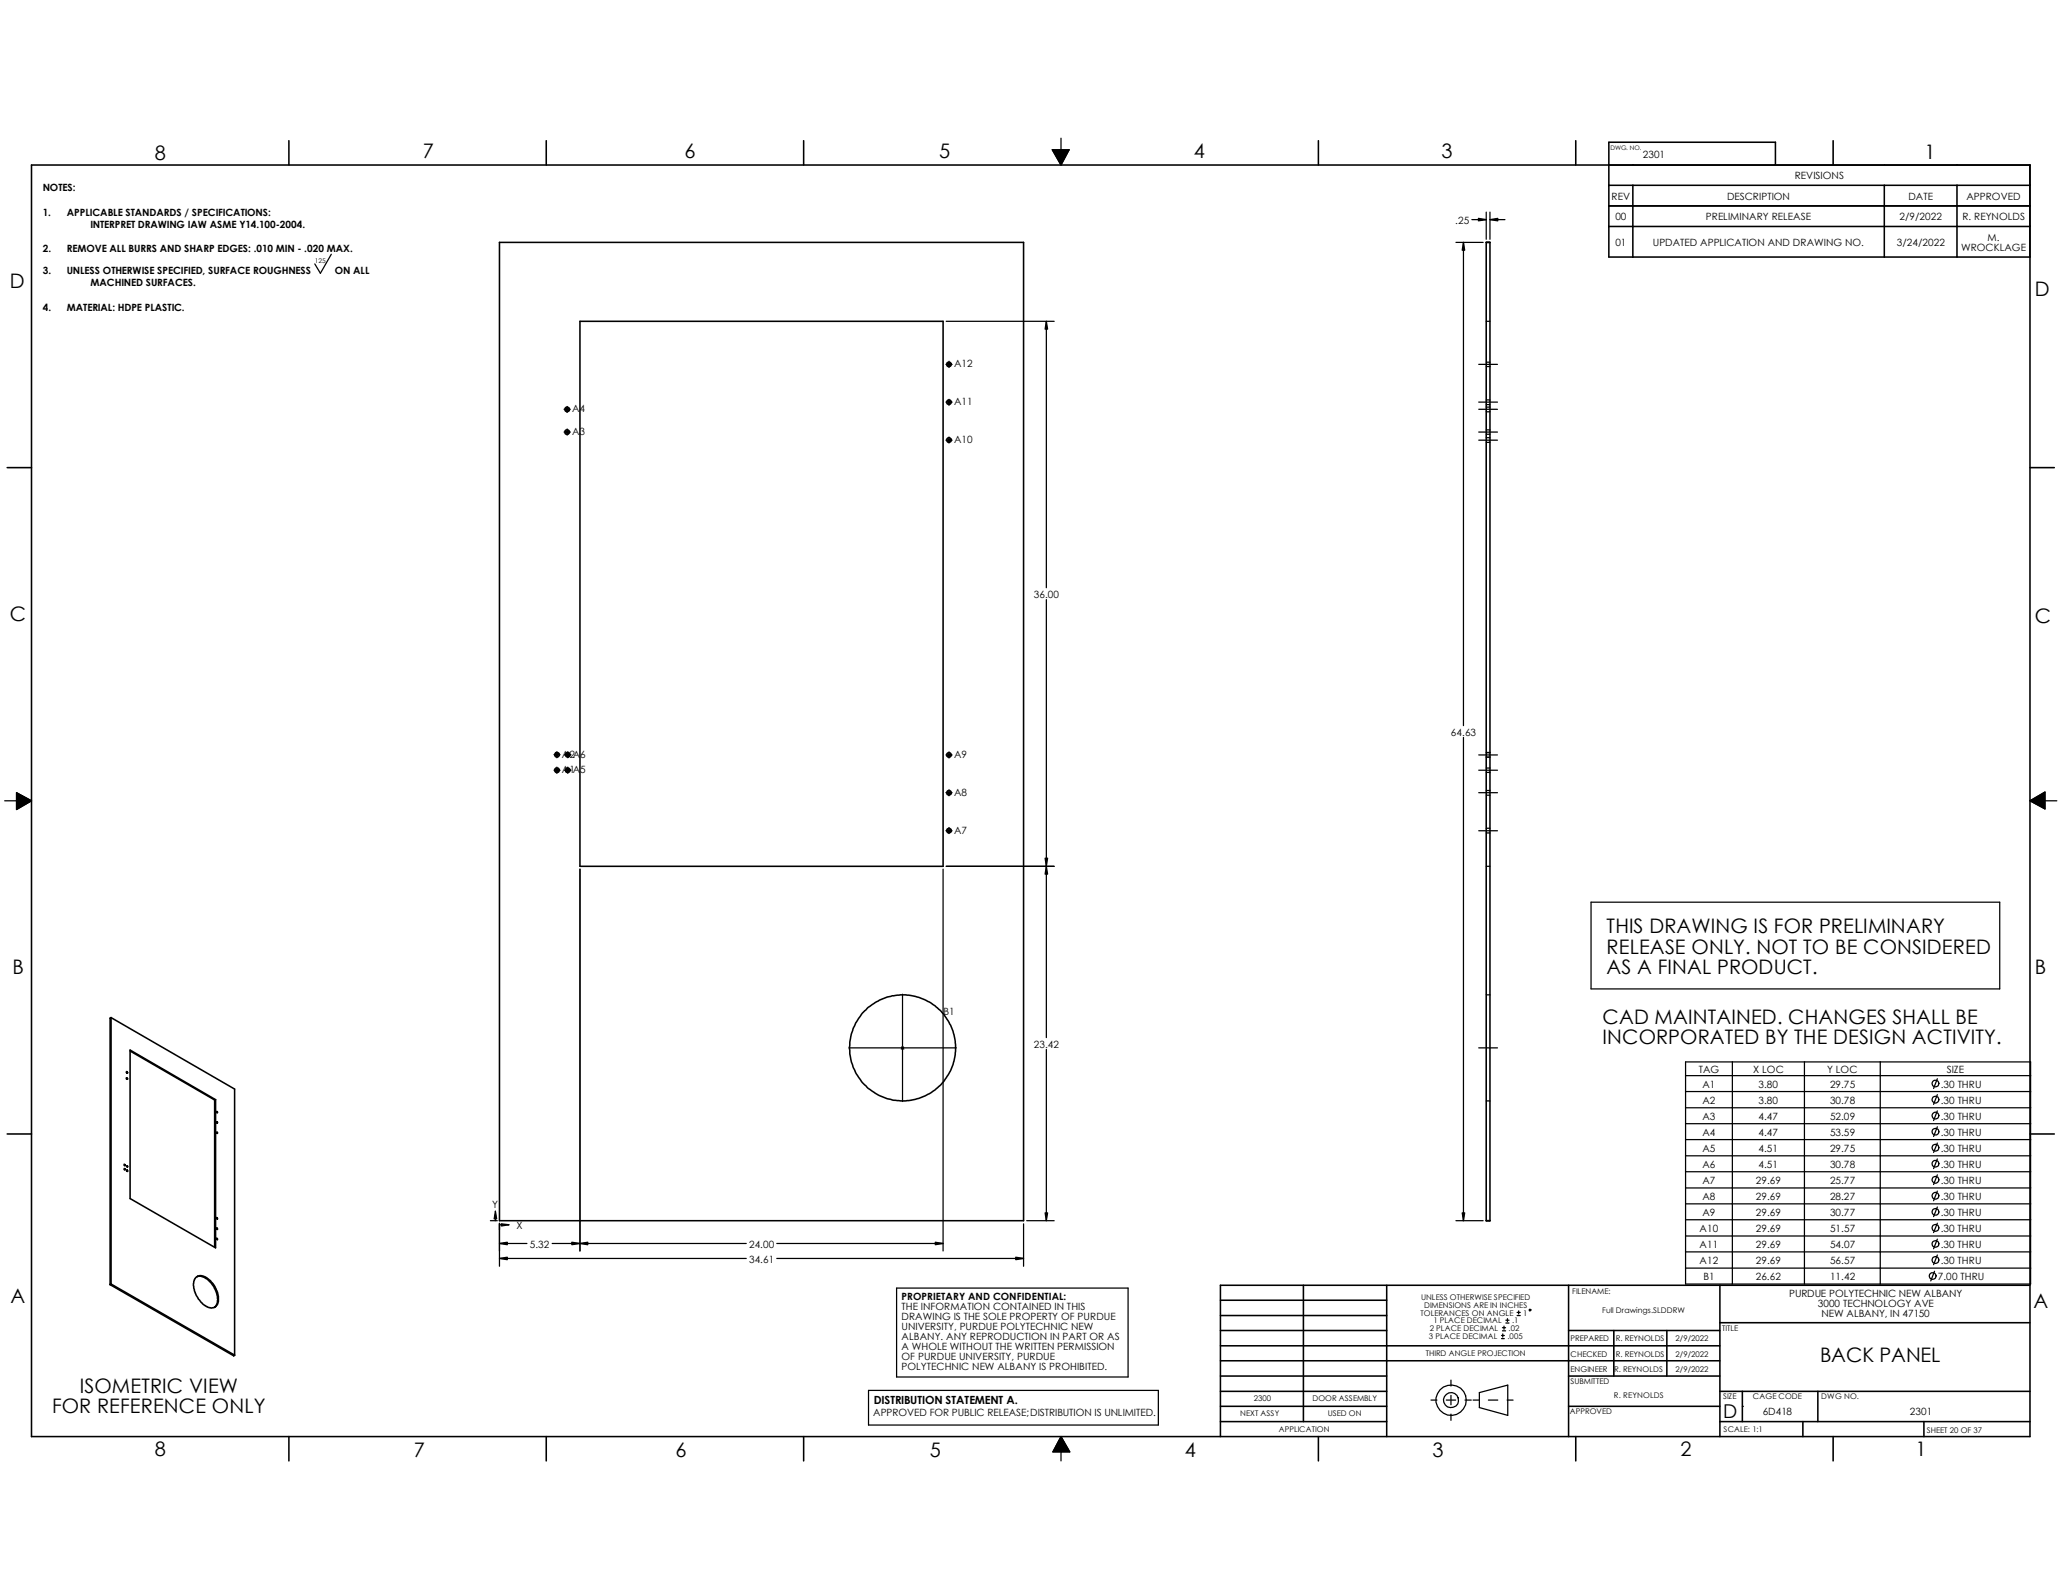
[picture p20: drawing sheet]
<svg xmlns="http://www.w3.org/2000/svg" width="279mm" height="216mm" viewBox="0 0 279 216" stroke-linecap="round" stroke-linejoin="round" font-family="sans-serif">
<defs><g id="words">
<g font-size="2.7">
<text x="21" y="21.7">8</text>
<text x="57.4" y="21.5">7</text>
<text x="92.9" y="21.5">6</text>
<text x="127.4" y="21.5">5</text>
<text x="162" y="21.5">4</text>
<text x="195.6" y="21.5">3</text>
<text x="261.2" y="21.6">1</text>
<text x="1.4" y="39.1">D</text>
<text x="276.1" y="40.1">D</text>
<text x="1.4" y="84.3">C</text>
<text x="276.1" y="84.5">C</text>
<text x="218" y="126.7">THIS DRAWING IS FOR PRELIMINARY</text>
<text x="218" y="129.4">RELEASE ONLY. NOT TO BE CONSIDERED</text>
<text x="1.7" y="132.2">B</text>
<text x="218" y="132.1">AS A FINAL PRODUCT.</text>
<text x="276.1" y="132.2">B</text>
<text x="217.5" y="138.9">CAD MAINTAINED. CHANGES SHALL BE</text>
<text x="217.5" y="141.6">INCORPORATED BY THE DESIGN ACTIVITY.</text>
<text x="1.4" y="176.8">A</text>
<text x="275.9" y="177.5">A</text>
<text x="247" y="184.8">BACK PANEL</text>
<text x="7.1" y="191.7">FOR REFERENCE ONLY</text>
<text x="10.8" y="189">ISOMETRIC VIEW</text>
<text x="21" y="197.6">8</text>
<text x="56.1" y="197.8">7</text>
<text x="91.7" y="197.8">6</text>
<text x="126.2" y="197.8">5</text>
<text x="160.8" y="197.8">4</text>
<text x="194.4" y="197.8">3</text>
<text x="228" y="197.6">2</text>
<text x="259.9" y="197.6">1</text>
</g>
<text font-size="2.6" x="233.8" y="192.4">D</text>
<text font-size="1.5" x="118.6" y="190.6">DISTRIBUTION STATEMENT A.</text>
<g font-size="1.4">
<text x="222.9" y="21.5">2301</text>
<text x="5.8" y="25.9">NOTES:</text>
<text x="5.8" y="29.3">1.</text>
<text x="9.1" y="29.3">APPLICABLE STANDARDS / SPECIFICATIONS:</text>
<text x="218.7" y="27.1">REV</text>
<text x="219.2" y="29.9">00</text>
<text x="231.5" y="29.9">PRELIMINARY RELEASE</text>
<text x="234.4" y="27.1">DESCRIPTION</text>
<text x="243.5" y="24.3">REVISIONS</text>
<text x="257.8" y="29.9">2/9/2022</text>
<text x="259" y="27.1">DATE</text>
<text x="266.3" y="29.9">R. REYNOLDS</text>
<text x="266.8" y="27.1">APPROVED</text>
<text x="5.8" y="34.2">2.</text>
<text x="9.1" y="34.2">REMOVE ALL BURRS AND SHARP EDGES: .010 MIN - .020 MAX.</text>
<text x="12.3" y="31">INTERPRET DRAWING IAW ASME Y14.100-2004.</text>
<text x="197.5" y="30.4">.25</text>
<text x="219.2" y="33.4">01</text>
<text x="224.3" y="33.4">UPDATED APPLICATION AND DRAWING NO.</text>
<text x="257.4" y="33.4">3/24/2022</text>
<text x="266.1" y="34">WROCKLAGE</text>
<text x="269.7" y="32.7">M.</text>
<text x="5.8" y="37.2">3.</text>
<text x="9.1" y="37.2">UNLESS OTHERWISE SPECIFIED, SURFACE ROUGHNESS</text>
<text x="12.3" y="38.9">MACHINED SURFACES.</text>
<text x="45.4" y="37.2">ON ALL</text>
<text x="5.8" y="42.2">4.</text>
<text x="9.1" y="42.2">MATERIAL: HDPE PLASTIC.</text>
<text x="129.5" y="49.9">A12</text>
<text x="77.6" y="59.1">A3</text>
<text x="77.6" y="56">A4</text>
<text x="129.5" y="55">A11</text>
<text x="129.5" y="60.2">A10</text>
<text x="140.3" y="81.1">36.00</text>
<text x="196.9" y="99.8">64.63</text>
<text x="76.2" y="104.9">A1A5</text>
<text x="76.2" y="102.8">A2A6</text>
<text x="129.5" y="108">A8</text>
<text x="129.5" y="102.9">A9</text>
<text x="129.5" y="113.2">A7</text>
<text x="128" y="137.8">B1</text>
<text x="140.3" y="142.2">23.42</text>
<text x="230.5" y="145.5">TAG</text>
<text x="231" y="147.6">A1</text>
<text x="231" y="149.8">A2</text>
<text x="237.9" y="145.5">X LOC</text>
<text x="238.6" y="147.6">3.80</text>
<text x="238.6" y="149.8">3.80</text>
<text x="247.9" y="145.5">Y LOC</text>
<text x="248.3" y="147.6">29.75</text>
<text x="248.3" y="149.8">30.78</text>
<text x="263.4" y="147.6">.30 THRU</text>
<text x="263.4" y="149.8">.30 THRU</text>
<text x="264.2" y="145.5">SIZE</text>
<text x="231" y="151.9">A3</text>
<text x="231" y="154.1">A4</text>
<text x="238.6" y="151.9">4.47</text>
<text x="238.6" y="154.1">4.47</text>
<text x="248.3" y="151.9">52.09</text>
<text x="248.3" y="154.1">53.59</text>
<text x="263.4" y="151.9">.30 THRU</text>
<text x="263.4" y="154.1">.30 THRU</text>
<text x="231" y="156.3">A5</text>
<text x="231" y="158.5">A6</text>
<text x="231" y="160.7">A7</text>
<text x="238.2" y="160.7">29.69</text>
<text x="238.6" y="156.3">4.51</text>
<text x="238.6" y="158.5">4.51</text>
<text x="248.3" y="156.3">29.75</text>
<text x="248.3" y="158.5">30.78</text>
<text x="248.3" y="160.7">25.77</text>
<text x="263.4" y="156.3">.30 THRU</text>
<text x="263.4" y="158.5">.30 THRU</text>
<text x="263.4" y="160.7">.30 THRU</text>
<text x="66.8" y="163.9">Y</text>
<text x="70.1" y="166.8">X</text>
<text x="230.6" y="167.2">A10</text>
<text x="231" y="162.9">A8</text>
<text x="231" y="165">A9</text>
<text x="238.2" y="167.2">29.69</text>
<text x="238.2" y="162.9">29.69</text>
<text x="238.2" y="165">29.69</text>
<text x="248.3" y="167.2">51.57</text>
<text x="248.3" y="162.9">28.27</text>
<text x="248.3" y="165">30.77</text>
<text x="263.4" y="167.2">.30 THRU</text>
<text x="263.4" y="162.9">.30 THRU</text>
<text x="263.4" y="165">.30 THRU</text>
<text x="71.9" y="169.3">5.32</text>
<text x="101.6" y="171.4">34.61</text>
<text x="101.6" y="169.3">24.00</text>
<text x="230.6" y="169.4">A11</text>
<text x="230.6" y="171.5">A12</text>
<text x="231.1" y="173.7">B1</text>
<text x="238.2" y="169.4">29.69</text>
<text x="238.2" y="171.5">29.69</text>
<text x="238.3" y="173.7">26.62</text>
<text x="248.3" y="169.4">54.07</text>
<text x="248.3" y="171.5">56.57</text>
<text x="248.3" y="173.7">11.42</text>
<text x="263" y="173.7">7.00 THRU</text>
<text x="263.4" y="169.4">.30 THRU</text>
<text x="263.4" y="171.5">.30 THRU</text>
<text x="122.3" y="176.4">PROPRIETARY AND CONFIDENTIAL:</text>
<text x="122.3" y="177.8">THE INFORMATION CONTAINED IN THIS</text>
<text x="122.3" y="179.1">DRAWING IS THE SOLE PROPERTY OF PURDUE</text>
<text x="242.8" y="176">PURDUE POLYTECHNIC NEW ALBANY</text>
<text x="246.7" y="177.3">3000 TECHNOLOGY AVE</text>
<text x="247.2" y="178.7">NEW ALBANY, IN 47150</text>
<text x="122.3" y="180.5">UNIVERSITY, PURDUE POLYTECHNIC NEW</text>
<text x="122.3" y="181.8">ALBANY. ANY REPRODUCTION IN PART OR AS</text>
<text x="122.3" y="183.2">A WHOLE WITHOUT THE WRITTEN PERMISSION</text>
<text x="122.3" y="184.5">OF PURDUE UNIVERSITY, PURDUE</text>
<text x="122.3" y="185.9">POLYTECHNIC NEW ALBANY IS PROHIBITED.</text>
<text x="239.2" y="192">6D418</text>
<text x="259.2" y="192">2301</text>
<text x="118.5" y="192.2">APPROVED FOR PUBLIC RELEASE;DISTRIBUTION IS UNLIMITED.</text>
</g>
<g font-size="1.1">
<text x="192.7" y="178.5">TOLERANCES ON ANGLE</text>
<text x="192.8" y="176.4">UNLESS OTHERWISE SPECIFIED</text>
<text x="193.3" y="177.5">DIMENSIONS ARE IN INCHES</text>
<text x="194.5" y="179.6">1 PLACE DECIMAL</text>
<text x="205.2" y="179.6">.1</text>
<text x="206.7" y="178.5">1</text>
<text x="213.4" y="175.6">FILENAME:</text>
<text x="217.4" y="178.1">Full Drawings.SLDDRW</text>
<text x="193.5" y="184.1">THIRD ANGLE PROJECTION</text>
<text x="193.9" y="181.7">3 PLACE DECIMAL</text>
<text x="194" y="180.6">2 PLACE DECIMAL</text>
<text x="204.6" y="181.7">.005</text>
<text x="204.7" y="180.6">.02</text>
<text x="213.1" y="182">PREPARED</text>
<text x="213.1" y="184.1">CHECKED</text>
<text x="219.2" y="182">R. REYNOLDS</text>
<text x="219.2" y="184.1">R. REYNOLDS</text>
<text x="227.4" y="182">2/9/2022</text>
<text x="227.4" y="184.1">2/9/2022</text>
<text x="233.7" y="180.6">TITLE</text>
<text x="170.1" y="190.2">2300</text>
<text x="178.1" y="190.2">DOOR ASSEMBLY</text>
<text x="213" y="191.9">APPROVED</text>
<text x="213.1" y="186.1">ENGINEER</text>
<text x="213.1" y="187.8">SUBMITTED</text>
<text x="219" y="189.7">R. REYNOLDS</text>
<text x="219" y="186.1">R. REYNOLDS</text>
<text x="227.4" y="186.1">2/9/2022</text>
<text x="233.8" y="189.9">SIZE</text>
<text x="237.9" y="189.9">CAGE CODE</text>
<text x="247.1" y="189.9">DWG NO.</text>
<text x="168.3" y="192.2">NEXT ASSY</text>
<text x="173.5" y="194.3">APPLICATION</text>
<text x="180.2" y="192.2">USED ON</text>
<text x="233.9" y="194.4">SCALE: 1:1</text>
<text x="261.5" y="194.4">SHEET 20 OF 37</text>
</g>
<text font-size=".9" x="42.7" y="35.6">125</text>
<text font-size=".8" x="218.5" y="20.4">DWG. NO.</text>
</g></defs>
<g fill="none" stroke="#000" stroke-width=".17">
<path d="M144 18.8v1.5M45 34.5l-1.5 2.6-.8-1.3M142.8 20.3h2.3l-1.1 2.1zM197.6 32.9h3.7M198.6 32.9v65.6M199.7 29.8h2M201.7 32.9h.5M201.7 28.8v3.7M202.2 28.8v3.7M202.2 29.8h2M76.5 55.5h.3M76.5 58.6h.3"/>
<path d="M76.8 55.5h.3M76.8 55.4l.3 .3M76.8 58.6h.3M76.8 58.5l.3 .3M77 55.2v.1M77 55.4v.3M77 55.8v.2M77 58.2v.2M77 58.5v.3M77 58.8v.3M77.1 55.4l-.3 .3M77.1 58.5l-.3 .3"/>
<path d="M77.2 55.5h.2M77.2 58.6h.2M128.4 49.4h.2M128.4 54.6h.2M128.4 59.7h.2M128.4 43.6h14.6M128.7 49.4h.2M128.7 49.3l.2 .3M128.7 54.6h.2M128.7 54.4l.2 .3M128.7 59.7h.2M128.7 59.6l.2 .3"/>
<path d="M128.8 49v.2M128.8 49.3v.3M128.8 49.7v.2M128.8 54.2v.2M128.8 54.4v.3M128.8 54.8v.2M128.8 59.3v.2M128.8 59.6v.5M128.9 49.3l-.3 .3M128.9 54.4l-.3 .3M128.9 59.6l-.3 .3M129 49.4h.2"/>
<path d="M129 54.6h.2M129 59.7h.2M142 43.6v36.2M200.7 49.4h2.5M200.7 54.6h2.5M200.7 59.7h2.5M200.7 55.5h2.5M200.7 58.6h2.5M201.7 43.6h.5M201.7 54.9h.5M201.7 54.3h.5M201.7 59.4h.5"/>
<path d="M201.7 49.7h.5M201.7 49.1h.5M201.7 55.9h.5M201.7 55.2h.5M201.7 58.9h.5M201.7 58.3h.5M201.7 60h.5M142 81.4v59.4M.6 108.7h1.6M2.2 107.6l2.1 1.1-2.1 1.2zM75.2 102.4h.2M75.2 104.5h.2"/>
<path d="M75.4 102.4h.3M75.4 104.5h.3M75.4 102.3l.3 .3M75.4 104.4l.3 .3M75.6 102v.2M75.6 102.3v.3M75.6 102.6v.2M75.6 104.1v.2M75.6 104.4v.3M75.6 104.7v.2M75.7 102.3l-.3 .3M75.7 104.4l-.3 .3"/>
<path d="M75.8 102.4h.2M75.8 104.5h.2M76.6 102.4h.2M76.6 104.5h.2M76.9 102.4h.3M76.9 102.3l.3 .3M76.9 104.5h.3M76.9 104.4l.3 .3M77 102v.2M77 102.3v.3M77 102.6v.2M77 104.1v.2"/>
<path d="M77 104.4v.3M77 104.7v.2M77.2 102.3l-.3 .3M77.2 104.4l-.3 .3M77.3 102.4h.2M77.3 104.5h.2M78.7 117.9v51.9M128 117.9v51.9M128.4 102.4h.2M128.4 107.6h.2M128.4 112.7h.2M128.4 117.6h14.6"/>
<path d="M128.7 102.4h.2M128.7 102.3l.2 .3M128.7 107.6h.2M128.7 107.4l.2 .3M128.7 112.7h.2M128.7 112.6l.2 .3M128.8 102v.2M128.8 102.3v.3M128.8 102.7v.2M128.8 107.2v.2M128.8 107.4v.3M128.8 107.8v.2"/>
<path d="M128.8 112.3v.2M128.8 112.6v.3M128.8 112.9v.2M128.9 102.3l-.3 .3M128.9 107.4l-.3 .3M128.9 112.6l-.3 .3M129 102.4h.2M129 107.6h.2M129 112.7h.2M198.6 100.1v65.6M200.7 102.4h2.5M200.7 107.6h2.5"/>
<path d="M200.7 112.7h2.5M200.7 104.5h2.5M201.7 117.6h.5M201.7 102.7h.5M201.7 102.2h.5M201.7 113h.5M201.7 112.4h.5M201.7 107.9h.5M201.7 107.3h.5M201.7 104.8h.5M201.7 104.2h.5M201.7 102.1h.5"/>
<path d="M275.5 108.7l2-1.2v2.3zM277.5 108.7h1.6M122.5 134.9v7.1M201.7 135h.5M215.9 122.4h55.5v11.8h-55.5zM115.2 142.2h7.1M122.3 142.2h.3M122.3 142.1l.3 .3M122.5 142.1v.3M122.5 142.4v7.1M122.6 142.1l-.3 .3M122.7 142.2h7.1"/>
<path d="M142 142.4v23.3M200.7 142.2h2.5M201.7 149.4h.5M228.7 144.1h46.8v30.1h-46.8zM228.7 146h46.8M228.7 148.1h46.8M228.7 150.3h46.8M228.7 152.5h46.8M228.7 154.6h46.8M228.7 156.8h46.8M228.7 159h46.8M235.1 144.1v30.1"/>
<path d="M244.9 144.1v30.1M255.1 144.1v30.1M262.9 146.4l-.5 1.3M262.9 148.5l-.5 1.4M262.9 150.7l-.5 1.4M262.9 152.9l-.5 1.3M262.9 155.1l-.5 1.3M262.9 157.3l-.5 1.3M262.9 159.4l-.5 1.3M66.5 165.7h1M67.2 165.4v.3M67.8 166v5.8"/>
<path d="M67.8 166.2h.2M67.8 170.8h33.5M67.8 168.7h3.7M74.9 168.7h26.4M105.4 170.8h33.5M105.4 168.7h22.6M121.7 174.8h31.4v12.1h-31.4zM138.9 166.1v5.7M139.3 165.7h3.7M197.6 165.7h3.7M201.7 165.7h.5M204.1 180v.4"/>
<path d="M204.3 179.5h.5M204.3 179.2h.5M204.6 178.9v.4M205.9 178.5h.4M205.9 178.1h.4M206.1 177.9v.4M228.7 161.2h46.8M228.7 163.4h46.8M228.7 165.5h46.8M228.7 167.7h46.8M228.7 169.9h46.8M228.7 172.1h46.8"/>
<path d="M262.5 172.5l-.5 1.3M262.9 161.6l-.5 1.3M262.9 163.8l-.5 1.3M262.9 166l-.5 1.3M262.9 168.1l-.5 1.4M262.9 170.3l-.5 1.3M117.9 188.7h39.3v4.7h-39.3zM144 197v1.2M144 194.9l1.2 2.1h-2.3zM194.2 190h.8M196.3 190h1.2M196.9 187.3v.8"/>
<path d="M196.9 189.4v1.2M196.9 191.9v.8M198.8 190h.8M199.9 190h.8M200.7 189l3.9-1v4.1l-3.9-1.1zM202 190h1.2M203.8 181.7h.3M203.8 181.2h.3M203.9 180.6h.4M203.9 180.2h.4M203.9 181v.4M204.5 190h.8"/>
<path d="M236.4 190.8h.1"/>
<circle cx="262.6" cy="157.9" r=".47"/>
<circle cx="262.6" cy="155.8" r=".47"/>
<circle cx="262.6" cy="147" r=".47"/>
<circle cx="262.6" cy="151.4" r=".47"/>
<circle cx="262.6" cy="149.2" r=".46"/>
<circle cx="262.6" cy="153.6" r=".46"/>
<circle cx="207.6" cy="177.8" r=".12"/>
<circle cx="262.3" cy="173.2" r=".47"/>
<circle cx="262.6" cy="166.6" r=".47"/>
<circle cx="262.6" cy="162.3" r=".47"/>
<circle cx="262.6" cy="171" r=".47"/>
<circle cx="262.6" cy="164.5" r=".46"/>
<circle cx="262.6" cy="160.1" r=".46"/>
<circle cx="262.6" cy="168.8" r=".46"/>
<circle cx="196.9" cy="190" r="1.02"/>
<circle cx="196.9" cy="190" r="2.07"/>
</g>
<g fill="#000" stroke="#000" stroke-width=".17">
<path d="M142.8 20.3h2.3l-1.1 2.1zM198.6 32.9l.2 1.1h-.4zM200.6 29.6l1.1 .2-1.1 .2zM202.2 29.8l1-.2v.4zM142 43.6l.2 1.1h-.4zM2.2 107.6l2.1 1.1-2.1 1.2zM141.8 116.5h.4l-.2 1.1zM142 117.6l.2 1h-.4zM275.5 108.7l2-1.2v2.3zM67.2 164.3l.2 1.1h-.3zM67.8 170.8l1-.2v.3zM67.8 168.7l1-.1v.3z"/>
<path d="M68 166.1l1.1 .1-1.1 .2zM78.7 168.7l1.1-.1v.3zM77.6 168.6l1.1 .1-1.1 .2zM126.9 168.6l1.1 .1-1.1 .2zM137.8 170.6l1.1 .2-1.1 .1zM141.8 164.6h.4l-.2 1.1zM198.4 164.6h.4l-.2 1.1zM144 194.9l1.2 2.1h-2.3z"/>
</g>
<g fill="none" stroke="#000" stroke-width=".21">
<path d="M39.2 19.1v3.3M74.1 19.1v3.3M109.1 19.1v3.3M178.9 19.1v3.3M213.8 19.1v3.3M248.8 19.1v3.3M4.3 22.4h271.2v172.5h-271.2zM67.8 32.9h.1M67.8 32.9v132.8M67.8 32.9h71.1M138.9 32.9v132.8M138.9 32.9h.1"/>
<path d="M201.7 32.9h.5M201.7 32.9v132.8M201.7 32.9h.1M202.2 32.9v132.8M202.2 32.9h.1M218.3 25.1h57.2M218.3 27.9h57.2M218.3 30.7h57.2M221.6 25.1v9.8M240.9 22.4v-3.1h-22.6v15.6h57.2M255.7 25.1v9.8M265.6 25.1v9.8"/>
<path d="M78.7 43.6h49.3v74h-49.3zM1 63.5h3.3M275.5 63.5h3.3M14.9 138.2h.1M14.9 138.2v36.1M15.1 138.1l-.2 .1M15.1 138.1v36.1M15.1 138.1l16.7 9.7M15.1 138.1h.1M1 153.9h3.3M16.8 158l.2 .2a.11 .11 0 0 1-.2-.1 .11 .11 0 0 1 0-.1zM17.1 146.3h.2v.2z"/>
<path d="M17.1 145.5l.1-.1 .1 .2h-.1zM17.7 142.5l11.6 6.7v20.1l-11.6-6.7zM17.7 142.6l11.4 6.7M29.1 149.3v19.9M29.3 149.2l-.2 .1M31.8 147.8h.1M31.8 147.8v36.1M275.5 153.9h3.3M14.9 174.3l16.8 9.7M14.9 174.3h.1M15.1 174.2l16.7 9.7M15.1 174.2l-.2 .1"/>
<path d="M15.1 174.2h.1M26.6 173.4l.3-.3h.6l.6 .3 .5 .5 .6 .7 .3 .7 .1 .6v.7a1.02 1.02 0 0 1-1.7 .6l-.3-.2-.7-.8-.5-.9-.2-1.1 .2-.5zM26.7 173.3l.6-.1 .5 .2 .6 .4 .6 .8 .3 .7 .2 1v.6l-.4 .5M67.8 165.7h.1M67.8 165.7h71.1M138.9 165.7h.1M165.6 178.5h22.6M165.6 176.4h22.6M176.9 174.4v18.5M188.2 174.4v20.5M201.7 165.7h.5M201.7 165.7h.1"/>
<path d="M202.2 165.7h.1M212.9 174.4v20.5M233.4 179.5h42.1M233.4 174.4v20.5M275.5 174.4h-109.9v20.5M31.7 184h.1M31.8 183.9h.1M31.8 183.9l-.1 .1M39.2 194.9v3.3M74.1 194.9v3.3M109.1 194.9v3.3M165.6 192.9h22.6"/>
<path d="M165.6 188.8h22.6M165.6 190.8h22.6M165.6 186.7h22.6M165.6 184.7h67.8M165.6 182.6h67.8M165.6 180.6h22.6M178.9 194.9v3.3M212.9 190.8h20.5M212.9 186.7h20.5M212.9 180.6h20.5M213.8 194.9v3.3M219 180.6v6.1"/>
<path d="M226.2 180.6v6.1M233.4 192.9h42.1M233.4 188.8h42.1M236.4 188.8v4.1M244.6 192.9v2M246.7 188.8v4.1M248.8 194.9v3.3M261.1 192.9v2"/>
<circle cx="77" cy="58.6" r=".31"/>
<circle cx="77" cy="55.6" r=".3"/>
<circle cx="128.8" cy="49.4" r=".31"/>
<circle cx="128.8" cy="59.7" r=".31"/>
<circle cx="128.8" cy="54.6" r=".3"/>
<circle cx="75.6" cy="104.5" r=".32"/>
<circle cx="75.6" cy="102.4" r=".31"/>
<circle cx="77" cy="104.5" r=".31"/>
<circle cx="77" cy="102.4" r=".31"/>
<circle cx="128.8" cy="102.4" r=".31"/>
<circle cx="128.8" cy="112.7" r=".31"/>
<circle cx="128.8" cy="107.6" r=".3"/>
<circle cx="16.9" cy="158.7" r=".08"/>
<circle cx="17.3" cy="158.3" r=".07"/>
<circle cx="17.3" cy="158.9" r=".08"/>
<circle cx="29.4" cy="152.3" r=".08"/>
<circle cx="29.4" cy="153.7" r=".08"/>
<circle cx="29.4" cy="150.9" r=".08"/>
<circle cx="122.5" cy="142.2" r="7.2"/>
<circle cx="29.4" cy="166.7" r=".08"/>
<circle cx="29.4" cy="165.3" r=".08"/>
<circle cx="29.4" cy="168.1" r=".08"/>
</g>
<use href="#words"/>
</svg>
